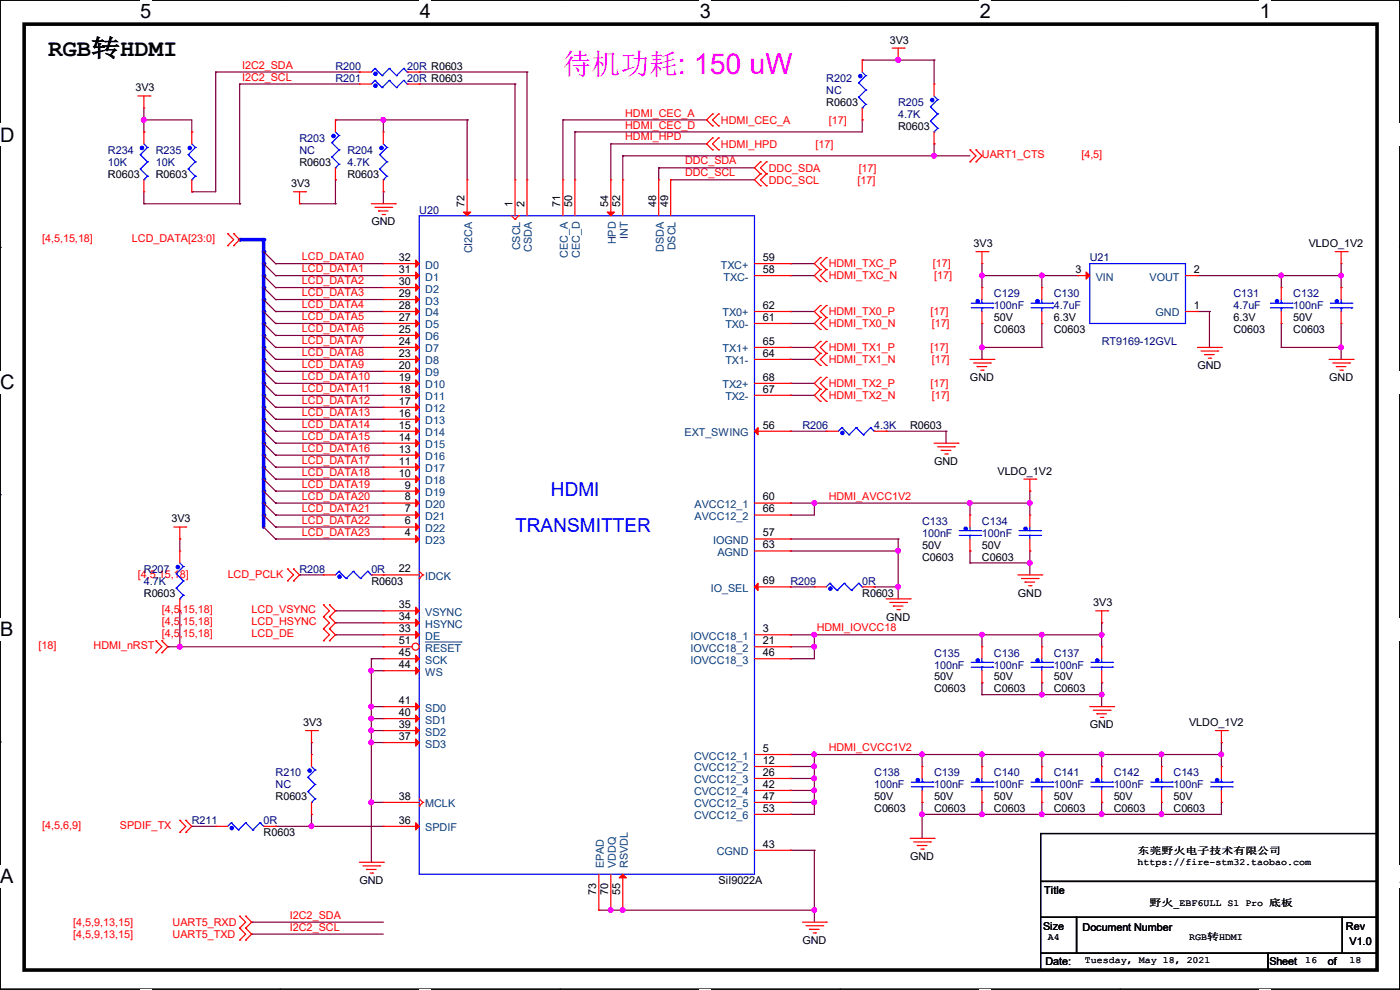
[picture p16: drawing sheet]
<svg xmlns="http://www.w3.org/2000/svg" width="297mm" height="210mm" viewBox="0 0 297 210" stroke-linecap="round" stroke-linejoin="round" font-family="sans-serif">
<defs><g id="words">
<text font-size="6.1" fill="#f0f" x="119.4" y="15.7">待机功耗: 150 uW</text>
<text font-size="5.1" x="10.2" y="11.9">RGB转HDMI</text>
<g font-size="4.2">
<text x="29.7" y="3.9">5</text>
<text x="89.1" y="3.9">4</text>
<text x="148.5" y="3.9">3</text>
<text x="207.9" y="3.9">2</text>
<text x="267.3" y="3.9">1</text>
<text x="0" y="30.1">D</text>
<text x="0" y="82.5">C</text>
<text x="0" y="135">B</text>
<text x="0" y="187.4">A</text>
<text x="297" y="187.4">A</text>
</g>
<g font-size="4.1" fill="#00f">
<text x="116.9" y="105.3">HDMI</text>
<text x="109.3" y="112.9">TRANSMITTER</text>
</g>
<g font-size="2.3">
<text x="188.8" y="9.2">3V3</text>
<text x="28.7" y="19.4">3V3</text>
<text x="175.3" y="22.4">R0603</text>
<text x="190.5" y="27.5">R0603</text>
<text x="63.5" y="35.1">R0603</text>
<text x="22.9" y="37.7">R0603</text>
<text x="33.1" y="37.7">R0603</text>
<text x="61.8" y="39.7">3V3</text>
<text x="73.7" y="37.7">R0603</text>
<text x="78.8" y="47.8">GND</text>
<text x="98.6" y="44" transform="rotate(-90 98.6 44)">72</text>
<text x="108.7" y="44" transform="rotate(-90 108.7 44)">1</text>
<text x="111.3" y="44" transform="rotate(-90 111.3 44)">2</text>
<text x="118.9" y="44" transform="rotate(-90 118.9 44)">71</text>
<text x="121.4" y="44" transform="rotate(-90 121.4 44)">50</text>
<text x="129" y="44" transform="rotate(-90 129 44)">54</text>
<text x="131.6" y="44" transform="rotate(-90 131.6 44)">52</text>
<text x="139.2" y="44" transform="rotate(-90 139.2 44)">48</text>
<text x="141.7" y="44" transform="rotate(-90 141.7 44)">49</text>
<text x="206.5" y="52.4">3V3</text>
<text x="277.7" y="52.4">VLDO_1V2</text>
<text x="84.6" y="57.9">31</text>
<text x="84.6" y="55.4">32</text>
<text x="161.8" y="55.4">59</text>
<text x="161.8" y="57.9">58</text>
<text x="228.1" y="57.9">3</text>
<text x="253.3" y="57.9">2</text>
<text x="84.6" y="63">29</text>
<text x="84.6" y="65.5">28</text>
<text x="84.6" y="60.5">30</text>
<text x="161.8" y="65.5">62</text>
<text x="253.3" y="65.5">1</text>
<text x="84.6" y="70.6">25</text>
<text x="84.6" y="68.1">27</text>
<text x="161.8" y="68.1">61</text>
<text x="210.9" y="68.2">50V</text>
<text x="210.9" y="70.7">C0603</text>
<text x="223.6" y="68.2">6.3V</text>
<text x="223.6" y="70.7">C0603</text>
<text x="261.7" y="68.2">6.3V</text>
<text x="261.7" y="70.7">C0603</text>
<text x="274.4" y="68.2">50V</text>
<text x="274.4" y="70.7">C0603</text>
<text x="84.6" y="73.2">24</text>
<text x="84.6" y="75.7">23</text>
<text x="161.8" y="73.2">65</text>
<text x="161.8" y="75.7">64</text>
<text x="84.6" y="78.2">20</text>
<text x="84.6" y="83.3">18</text>
<text x="84.6" y="80.8">19</text>
<text x="161.8" y="80.8">68</text>
<text x="161.8" y="83.3">67</text>
<text x="205.8" y="80.9">GND</text>
<text x="254" y="78.3">GND</text>
<text x="282" y="80.9">GND</text>
<text x="84.6" y="85.9">17</text>
<text x="84.6" y="88.4">16</text>
<text x="84.6" y="93.5">14</text>
<text x="84.6" y="90.9">15</text>
<text x="161.8" y="90.9">56</text>
<text x="193.1" y="91">R0603</text>
<text x="84.6" y="101.1">10</text>
<text x="84.6" y="98.6">11</text>
<text x="84.6" y="96">13</text>
<text x="198.2" y="98.6">GND</text>
<text x="211.6" y="100.7">VLDO_1V2</text>
<text x="85.9" y="106.2">8</text>
<text x="85.9" y="103.6">9</text>
<text x="161.8" y="106.2">60</text>
<text x="36.4" y="110.8">3V3</text>
<text x="85.9" y="113.8">4</text>
<text x="85.9" y="111.3">6</text>
<text x="85.9" y="108.7">7</text>
<text x="161.8" y="113.8">57</text>
<text x="161.8" y="108.7">66</text>
<text x="161.8" y="116.3">63</text>
<text x="195.6" y="116.4">50V</text>
<text x="195.6" y="119">C0603</text>
<text x="208.3" y="116.4">50V</text>
<text x="208.3" y="119">C0603</text>
<text x="78.8" y="124">R0603</text>
<text x="84.6" y="121.4">22</text>
<text x="161.8" y="124">69</text>
<text x="30.5" y="126.6">R0603</text>
<text x="84.6" y="129">35</text>
<text x="84.6" y="131.6">34</text>
<text x="182.9" y="126.6">R0603</text>
<text x="188" y="131.7">GND</text>
<text x="215.9" y="126.6">GND</text>
<text x="231.9" y="128.6">3V3</text>
<text x="84.6" y="136.7">51</text>
<text x="84.6" y="134.1">33</text>
<text x="161.8" y="134.1">3</text>
<text x="161.8" y="136.7">21</text>
<text x="84.6" y="139.2">45</text>
<text x="84.6" y="141.7">44</text>
<text x="161.8" y="139.2">46</text>
<text x="84.6" y="149.4">41</text>
<text x="198.2" y="144.4">50V</text>
<text x="198.2" y="146.9">C0603</text>
<text x="210.9" y="144.4">50V</text>
<text x="210.9" y="146.9">C0603</text>
<text x="223.6" y="144.4">50V</text>
<text x="223.6" y="146.9">C0603</text>
<text x="64.3" y="154">3V3</text>
<text x="84.6" y="154.4">39</text>
<text x="84.6" y="151.9">40</text>
<text x="231.2" y="154.5">GND</text>
<text x="252.3" y="154">VLDO_1V2</text>
<text x="84.6" y="157">37</text>
<text x="161.8" y="159.5">5</text>
<text x="161.8" y="162.1">12</text>
<text x="161.8" y="164.6">26</text>
<text x="161.8" y="167.1">42</text>
<text x="58.5" y="169.8">R0603</text>
<text x="84.6" y="169.7">38</text>
<text x="161.8" y="169.7">47</text>
<text x="161.8" y="172.2">53</text>
<text x="185.5" y="169.8">50V</text>
<text x="185.5" y="172.3">C0603</text>
<text x="198.2" y="169.8">50V</text>
<text x="198.2" y="172.3">C0603</text>
<text x="210.9" y="169.8">50V</text>
<text x="210.9" y="172.3">C0603</text>
<text x="223.6" y="169.8">50V</text>
<text x="223.6" y="172.3">C0603</text>
<text x="236.3" y="169.8">50V</text>
<text x="236.3" y="172.3">C0603</text>
<text x="249" y="169.8">50V</text>
<text x="249" y="172.3">C0603</text>
<text x="55.9" y="177.4">R0603</text>
<text x="84.6" y="174.8">36</text>
<text x="161.8" y="179.8">43</text>
<text x="193.1" y="182.5">GND</text>
<text x="76.2" y="187.5">GND</text>
<text x="126.5" y="189.8" transform="rotate(-90 126.5 189.8)">73</text>
<text x="129" y="189.8" transform="rotate(-90 129 189.8)">70</text>
<text x="131.6" y="189.8" transform="rotate(-90 131.6 189.8)">55</text>
<text x="152.4" y="187.5">SiI9022A</text>
<text x="221.5" y="189.6">Title</text>
<text x="221.3" y="197.2">Size</text>
<text x="229.7" y="197.4">Document Number</text>
<text x="285.5" y="197.2">Rev</text>
<text x="170.2" y="200.2">GND</text>
<text x="286.3" y="200.5">V1.0</text>
<text x="221.8" y="204.8">Date:</text>
<text x="269.3" y="204.8">Sheet</text>
<text x="281.7" y="204.8">of</text>
</g>
<g font-size="2.3" fill="#f00">
<text x="51.4" y="17.1">I2C2_SCL</text>
<text x="51.4" y="14.6">I2C2_SDA</text>
<text x="132.6" y="29.8">HDMI_HPD</text>
<text x="132.6" y="24.7">HDMI_CEC_A</text>
<text x="132.6" y="27.3">HDMI_CEC_D</text>
<text x="153" y="26.2">HDMI_CEC_A</text>
<text x="175.8" y="26.2">[17]</text>
<text x="145.3" y="34.9">DDC_SDA</text>
<text x="153" y="31.3">HDMI_HPD</text>
<text x="173" y="31.3">[17]</text>
<text x="208.3" y="33.6">UART1_CTS</text>
<text x="229.4" y="33.6">[4,5]</text>
<text x="145.3" y="37.4">DDC_SCL</text>
<text x="163.1" y="38.9">DDC_SCL</text>
<text x="163.1" y="36.4">DDC_SDA</text>
<text x="181.9" y="38.9">[17]</text>
<text x="182.2" y="36.4">[17]</text>
<text x="8.9" y="51.4">[4,5,15,18]</text>
<text x="28" y="51.4">LCD_DATA[23:0]</text>
<text x="64.1" y="55.2">LCD_DATA0</text>
<text x="64.1" y="57.7">LCD_DATA1</text>
<text x="175.8" y="56.7">HDMI_TXC_P</text>
<text x="175.8" y="59.3">HDMI_TXC_N</text>
<text x="197.9" y="56.7">[17]</text>
<text x="198.2" y="59.3">[17]</text>
<text x="64.1" y="60.3">LCD_DATA2</text>
<text x="64.1" y="62.8">LCD_DATA3</text>
<text x="64.1" y="65.4">LCD_DATA4</text>
<text x="64.1" y="67.9">LCD_DATA5</text>
<text x="64.1" y="70.4">LCD_DATA6</text>
<text x="175.8" y="66.9">HDMI_TX0_P</text>
<text x="175.8" y="69.4">HDMI_TX0_N</text>
<text x="197.4" y="66.9">[17]</text>
<text x="197.7" y="69.4">[17]</text>
<text x="64.1" y="73">LCD_DATA7</text>
<text x="64.1" y="75.5">LCD_DATA8</text>
<text x="175.8" y="74.5">HDMI_TX1_P</text>
<text x="175.8" y="77">HDMI_TX1_N</text>
<text x="197.4" y="74.5">[17]</text>
<text x="197.7" y="77">[17]</text>
<text x="64.1" y="78.1">LCD_DATA9</text>
<text x="64.1" y="80.6">LCD_DATA10</text>
<text x="64.1" y="83.1">LCD_DATA11</text>
<text x="175.8" y="82.1">HDMI_TX2_P</text>
<text x="197.4" y="82.1">[17]</text>
<text x="64.1" y="85.7">LCD_DATA12</text>
<text x="64.1" y="88.2">LCD_DATA13</text>
<text x="175.8" y="84.7">HDMI_TX2_N</text>
<text x="197.7" y="84.7">[17]</text>
<text x="64.1" y="90.8">LCD_DATA14</text>
<text x="64.1" y="93.3">LCD_DATA15</text>
<text x="64.1" y="95.8">LCD_DATA16</text>
<text x="64.1" y="98.4">LCD_DATA17</text>
<text x="64.1" y="100.9">LCD_DATA18</text>
<text x="64.1" y="106">LCD_DATA20</text>
<text x="64.1" y="103.5">LCD_DATA19</text>
<text x="175.8" y="106">HDMI_AVCC1V2</text>
<text x="64.1" y="108.5">LCD_DATA21</text>
<text x="64.1" y="111.1">LCD_DATA22</text>
<text x="64.1" y="113.6">LCD_DATA23</text>
<text x="29.3" y="122.5">[4,5,15,18]</text>
<text x="48.3" y="122.5">LCD_PCLK</text>
<text x="34.3" y="130.1">[4,5,15,18]</text>
<text x="53.4" y="130.1">LCD_VSYNC</text>
<text x="8.2" y="137.8">[18]</text>
<text x="19.9" y="137.8">HDMI_nRST</text>
<text x="34.3" y="132.7">[4,5,15,18]</text>
<text x="34.3" y="135.2">[4,5,15,18]</text>
<text x="53.4" y="132.7">LCD_HSYNC</text>
<text x="53.4" y="135.2">LCD_DE</text>
<text x="173.3" y="133.9">HDMI_IOVCC18</text>
<text x="175.8" y="159.3">HDMI_CVCC1V2</text>
<text x="8.9" y="175.9">[4,5,6,9]</text>
<text x="25.4" y="175.9">SPDIF_TX</text>
<text x="15.5" y="196.4">[4,5,9,13,15]</text>
<text x="36.6" y="196.4">UART5_RXD</text>
<text x="61.5" y="194.9">I2C2_SDA</text>
<text x="61.5" y="197.4">I2C2_SCL</text>
<text x="15.5" y="199">[4,5,9,13,15]</text>
<text x="36.6" y="199">UART5_TXD</text>
</g>
<g font-size="2.3" fill="#000080">
<text x="71.2" y="14.8">R200</text>
<text x="71.2" y="17.4">R201</text>
<text x="86.4" y="14.8">20R R0603</text>
<text x="86.4" y="17.4">20R R0603</text>
<text x="175.3" y="17.4">R202</text>
<text x="175.3" y="19.9">NC</text>
<text x="190.5" y="22.4">R205</text>
<text x="190.5" y="25">4.7K</text>
<text x="22.9" y="32.6">R234</text>
<text x="22.9" y="35.1">10K</text>
<text x="33.1" y="32.6">R235</text>
<text x="33.1" y="35.1">10K</text>
<text x="63.5" y="30.1">R203</text>
<text x="63.5" y="32.6">NC</text>
<text x="73.7" y="32.6">R204</text>
<text x="73.7" y="35.1">4.7K</text>
<text x="88.9" y="45.3">U20</text>
<text x="231.2" y="55.5">U21</text>
<text x="210.9" y="63.1">C129</text>
<text x="210.9" y="65.6">100nF</text>
<text x="223.6" y="63.1">C130</text>
<text x="223.6" y="65.6">4.7uF</text>
<text x="261.7" y="63.1">C131</text>
<text x="261.7" y="65.6">4.7uF</text>
<text x="274.4" y="63.1">C132</text>
<text x="274.4" y="65.6">100nF</text>
<text x="233.7" y="73.2">RT9169-12GVL</text>
<text x="170.2" y="91">R206</text>
<text x="185.5" y="91">4.3K</text>
<text x="195.6" y="111.3">C133</text>
<text x="195.6" y="113.9">100nF</text>
<text x="208.3" y="111.3">C134</text>
<text x="208.3" y="113.9">100nF</text>
<text x="30.5" y="121.5">R207</text>
<text x="30.5" y="124">4.7K</text>
<text x="63.5" y="121.5">R208</text>
<text x="78.8" y="121.5">0R</text>
<text x="167.7" y="124">R209</text>
<text x="182.9" y="124">0R</text>
<text x="198.2" y="139.3">C135</text>
<text x="198.2" y="141.8">100nF</text>
<text x="210.9" y="139.3">C136</text>
<text x="210.9" y="141.8">100nF</text>
<text x="223.6" y="139.3">C137</text>
<text x="223.6" y="141.8">100nF</text>
<text x="58.5" y="164.7">R210</text>
<text x="58.5" y="167.2">NC</text>
<text x="185.5" y="164.7">C138</text>
<text x="185.5" y="167.2">100nF</text>
<text x="198.2" y="164.7">C139</text>
<text x="198.2" y="167.2">100nF</text>
<text x="210.9" y="164.7">C140</text>
<text x="210.9" y="167.2">100nF</text>
<text x="223.6" y="164.7">C141</text>
<text x="223.6" y="167.2">100nF</text>
<text x="236.3" y="164.7">C142</text>
<text x="236.3" y="167.2">100nF</text>
<text x="249" y="164.7">C143</text>
<text x="249" y="167.2">100nF</text>
<text x="40.7" y="174.8">R211</text>
<text x="55.9" y="174.8">0R</text>
</g>
<g font-size="2.3" fill="#004080">
<text x="100.2" y="53.8" transform="rotate(-90 100.2 53.8)">CI2CA</text>
<text x="110.3" y="53.1" transform="rotate(-90 110.3 53.1)">CSCL</text>
<text x="112.9" y="53.4" transform="rotate(-90 112.9 53.4)">CSDA</text>
<text x="130.6" y="51.9" transform="rotate(-90 130.6 51.9)">HPD</text>
<text x="133.2" y="50.7" transform="rotate(-90 133.2 50.7)">INT</text>
<text x="140.8" y="53.4" transform="rotate(-90 140.8 53.4)">DSDA</text>
<text x="143.3" y="53.1" transform="rotate(-90 143.3 53.1)">DSCL</text>
<text x="90.2" y="59.5">D1</text>
<text x="90.2" y="57">D0</text>
<text x="120.5" y="54.7" transform="rotate(-90 120.5 54.7)">CEC_A</text>
<text x="123" y="54.8" transform="rotate(-90 123 54.8)">CEC_D</text>
<text x="152.9" y="57">TXC+</text>
<text x="153.5" y="59.5">TXC-</text>
<text x="232.5" y="59.5">VIN</text>
<text x="243.9" y="59.5">VOUT</text>
<text x="90.2" y="64.6">D3</text>
<text x="90.2" y="62.1">D2</text>
<text x="90.2" y="69.7">D5</text>
<text x="90.2" y="67.1">D4</text>
<text x="153.3" y="67.1">TX0+</text>
<text x="153.9" y="69.7">TX0-</text>
<text x="245.2" y="67.1">GND</text>
<text x="90.2" y="74.8">D7</text>
<text x="90.2" y="72.2">D6</text>
<text x="90.2" y="77.3">D8</text>
<text x="153.3" y="74.8">TX1+</text>
<text x="153.9" y="77.3">TX1-</text>
<text x="90.2" y="79.8">D9</text>
<text x="90.2" y="82.4">D10</text>
<text x="153.3" y="82.4">TX2+</text>
<text x="90.2" y="87.5">D12</text>
<text x="90.2" y="84.9">D11</text>
<text x="153.9" y="84.9">TX2-</text>
<text x="90.2" y="95.1">D15</text>
<text x="90.2" y="92.5">D14</text>
<text x="90.2" y="90">D13</text>
<text x="145.2" y="92.5">EXT_SWING</text>
<text x="90.2" y="100.2">D17</text>
<text x="90.2" y="97.6">D16</text>
<text x="90.2" y="107.8">D20</text>
<text x="90.2" y="105.2">D19</text>
<text x="90.2" y="102.7">D18</text>
<text x="147.4" y="107.8">AVCC12_1</text>
<text x="90.2" y="112.9">D22</text>
<text x="90.2" y="110.3">D21</text>
<text x="147.4" y="110.3">AVCC12_2</text>
<text x="90.2" y="115.4">D23</text>
<text x="151.3" y="115.4">IOGND</text>
<text x="152.2" y="117.9">AGND</text>
<text x="90.2" y="123">IDCK</text>
<text x="150.8" y="125.6">IO_SEL</text>
<text x="90.2" y="130.6">VSYNC</text>
<text x="90.2" y="135.7">DE</text>
<text x="90.2" y="133.2">HSYNC</text>
<text x="146.5" y="135.7">IOVCC18_1</text>
<text x="90.2" y="138.3">RESET</text>
<text x="90.2" y="140.8">SCK</text>
<text x="90.2" y="143.3">WS</text>
<text x="146.5" y="138.3">IOVCC18_2</text>
<text x="146.5" y="140.8">IOVCC18_3</text>
<text x="90.2" y="153.5">SD1</text>
<text x="90.2" y="151">SD0</text>
<text x="90.2" y="156">SD2</text>
<text x="90.2" y="158.6">SD3</text>
<text x="147.2" y="161.1">CVCC12_1</text>
<text x="147.2" y="163.7">CVCC12_2</text>
<text x="147.2" y="166.2">CVCC12_3</text>
<text x="90.2" y="171.3">MCLK</text>
<text x="147.2" y="171.3">CVCC12_5</text>
<text x="147.2" y="173.8">CVCC12_6</text>
<text x="147.2" y="168.7">CVCC12_4</text>
<text x="90.2" y="176.4">SPDIF</text>
<text x="128.1" y="184.2" transform="rotate(-90 128.1 184.2)">EPAD</text>
<text x="130.6" y="184.2" transform="rotate(-90 130.6 184.2)">VDDQ</text>
<text x="133.2" y="184.2" transform="rotate(-90 133.2 184.2)">RSVDL</text>
<text x="152.1" y="181.4">CGND</text>
</g>
<g font-size="2">
<text x="241.3" y="181.2">东莞野火电子技术有限公司</text>
<text x="241.3" y="183.5">https://fire-stm32.taobao.com</text>
<text x="243.9" y="192.1">野火_EBF6ULL S1 Pro 底板</text>
<text x="222.3" y="199.5">A4</text>
<text x="252.3" y="199.5">RGB转HDMI</text>
<text x="230.2" y="204.3">Tuesday, May 18, 2021</text>
<text x="276.9" y="204.3">16</text>
<text x="286.3" y="204.3">18</text>
</g>
</g></defs>
<path d="M0 0h297v209.8h-297z" fill="none" stroke="#000" stroke-width=".25"/>
<g fill="#fff">
<path d="M29.7 0h2.4v4.8h-2.4z"/>
<path d="M29.7 209.8h2.4v.2h-2.4z"/>
</g>
<path d="M59.4 0h.1M59.4 209.8h.1" fill="none" stroke="#000" stroke-width=".25"/>
<g fill="#fff">
<path d="M89.1 0h2.3v4.8h-2.3z"/>
<path d="M89.1 209.8h2.3v.2h-2.3z"/>
</g>
<path d="M118.8 0h.1M118.8 209.8h.1" fill="none" stroke="#000" stroke-width=".25"/>
<g fill="#fff">
<path d="M148.5 0h2.3v4.8h-2.3z"/>
<path d="M148.5 209.8h2.3v.2h-2.3z"/>
</g>
<path d="M178.2 0h.1M178.2 209.8h.1" fill="none" stroke="#000" stroke-width=".25"/>
<g fill="#fff">
<path d="M207.9 0h2.3v4.8h-2.3z"/>
<path d="M207.9 209.8h2.3v.2h-2.3z"/>
</g>
<path d="M237.6 0h.1M237.6 209.8h.1" fill="none" stroke="#000" stroke-width=".25"/>
<g fill="#fff">
<path d="M267.3 0h2.3v4.8h-2.3z"/>
<path d="M267.3 209.8h2.3v.2h-2.3z"/>
<path d="M0 26.2h3.1v4.8h-3.1z"/>
<path d="M297 26.2v4.8z"/>
<path d="M0 78.7h3.1v4.7h-3.1z"/>
<path d="M297 78.7v4.7z"/>
</g>
<path d="M0 52.5h.1M297 52.5h.1" fill="none" stroke="#000" stroke-width=".25"/>
<g fill="#fff">
<path d="M0 131.1h2.9v4.8h-2.9z"/>
<path d="M297 131.1v4.8z"/>
</g>
<path d="M0 104.9h.1M297 104.9h.1" fill="none" stroke="#000" stroke-width=".25"/>
<g fill="#fff">
<path d="M0 183.6h2.9v4.7h-2.9z"/>
<path d="M296.9 183.6h.1v4.7h-.1z"/>
</g>
<path d="M0 157.4h.1M297 157.4h.1" fill="none" stroke="#000" stroke-width=".25"/>
<path d="M5.1 5.1h287v200.7h-287z" fill="none" stroke="#000" stroke-width=".76"/>
<g fill="none" stroke="#800040" stroke-width=".25">
<path d="M71.2 38.1h.1M71.2 25.4h.1M71.2 38.1v5.1M71.2 25.4h10.1M63.5 43.2h7.7M71.2 43.2h.1M167.7 58.5h.1M167.7 55.9h.1M167.7 58.5h5.1M167.7 55.9h5.1M167.7 68.6h.1M167.7 66.1h.1"/>
<path d="M167.7 73.7h.1M167.7 76.2h.1M167.7 68.6h5.1M167.7 66.1h5.1M167.7 73.7h5.1M167.7 76.2h5.1M167.7 81.3h.1M167.7 83.9h.1M167.7 81.3h5.1M167.7 83.9h5.1M38.1 114.3h.1M38.1 114.3v2.6"/>
<path d="M167.7 106.7h.1M167.7 106.7h38.1M172.8 106.7h.1M172.8 106.7v2.6M38.1 129.6h.1M38.1 137.2h.1M38.1 129.6v7.6M38.1 137.2h43.2M167.7 139.7h.1M167.7 139.7h5.1M190.5 124.5h.1M190.5 124.5v2.5"/>
<path d="M66.1 157.5h.1M66.1 157.5v2.6M40.7 175.3h.1M40.7 175.3h5.1M58.5 175.3h.1M58.5 175.3h22.8M66.1 175.3h.1M66.1 172.8h.1M66.1 172.8v2.5M172.8 160.1h.1M172.8 160.1v2.5M172.8 160.1h22.8"/>
<path d="M132.1 193.1h.1M132.1 193.1h40.7M167.7 180.4h.1M167.7 180.4h5.1M172.8 193.1h.1M172.8 193.1v2.5"/>
</g>
<g fill="#f0f" stroke="#f0f" stroke-width=".25">
<circle cx="172.7" cy="193.1" r=".49"/>
<circle cx="132.1" cy="193.1" r=".49"/>
<circle cx="81.3" cy="25.4" r=".49"/>
<circle cx="66.1" cy="175.3" r=".49"/>
<circle cx="38.1" cy="137.2" r=".49"/>
<circle cx="195.6" cy="160" r=".49"/>
<circle cx="172.7" cy="160" r=".49"/>
<circle cx="205.8" cy="106.7" r=".49"/>
<circle cx="172.7" cy="106.7" r=".49"/>
</g>
<path d="M50.8 50.8h5.1" fill="none" stroke="#00f" stroke-width=".76"/>
<circle cx="50.8" cy="50.8" r=".38" fill="#00f"/>
<path d="M55.9 53.4v2.5" fill="none" stroke="#00f" stroke-width=".76"/>
<circle cx="55.9" cy="53.4" r=".38" fill="#00f"/>
<path d="M55.9 58.5v2.5" fill="none" stroke="#00f" stroke-width=".76"/>
<circle cx="55.9" cy="58.5" r=".38" fill="#00f"/>
<path d="M55.9 61v2.5" fill="none" stroke="#00f" stroke-width=".76"/>
<circle cx="55.9" cy="61" r=".38" fill="#00f"/>
<path d="M55.9 63.5v2.6" fill="none" stroke="#00f" stroke-width=".76"/>
<circle cx="55.9" cy="63.5" r=".38" fill="#00f"/>
<path d="M55.9 66.1v2.5" fill="none" stroke="#00f" stroke-width=".76"/>
<circle cx="55.9" cy="66.1" r=".38" fill="#00f"/>
<path d="M55.9 68.6v2.6" fill="none" stroke="#00f" stroke-width=".76"/>
<circle cx="55.9" cy="68.6" r=".38" fill="#00f"/>
<path d="M55.9 71.2v2.5" fill="none" stroke="#00f" stroke-width=".76"/>
<circle cx="55.9" cy="71.2" r=".38" fill="#00f"/>
<path d="M55.9 73.7v2.5" fill="none" stroke="#00f" stroke-width=".76"/>
<circle cx="55.9" cy="73.7" r=".38" fill="#00f"/>
<path d="M55.9 76.2v2.6" fill="none" stroke="#00f" stroke-width=".76"/>
<circle cx="55.9" cy="76.2" r=".38" fill="#00f"/>
<path d="M55.9 78.8v2.5" fill="none" stroke="#00f" stroke-width=".76"/>
<circle cx="55.9" cy="78.8" r=".38" fill="#00f"/>
<path d="M55.9 81.3v2.6" fill="none" stroke="#00f" stroke-width=".76"/>
<circle cx="55.9" cy="81.3" r=".38" fill="#00f"/>
<path d="M55.9 83.9v2.5" fill="none" stroke="#00f" stroke-width=".76"/>
<circle cx="55.9" cy="83.9" r=".38" fill="#00f"/>
<path d="M55.9 86.4v2.5" fill="none" stroke="#00f" stroke-width=".76"/>
<circle cx="55.9" cy="86.4" r=".38" fill="#00f"/>
<path d="M55.9 88.9v2.6" fill="none" stroke="#00f" stroke-width=".76"/>
<circle cx="55.9" cy="88.9" r=".38" fill="#00f"/>
<path d="M55.9 91.5v2.5" fill="none" stroke="#00f" stroke-width=".76"/>
<circle cx="55.9" cy="91.5" r=".38" fill="#00f"/>
<path d="M55.9 94v2.6" fill="none" stroke="#00f" stroke-width=".76"/>
<circle cx="55.9" cy="94" r=".38" fill="#00f"/>
<path d="M55.9 109.3v2.5" fill="none" stroke="#00f" stroke-width=".76"/>
<circle cx="55.9" cy="109.3" r=".38" fill="#00f"/>
<path d="M55.9 50.8v2.6" fill="none" stroke="#00f" stroke-width=".76"/>
<circle cx="55.9" cy="50.8" r=".38" fill="#00f"/>
<path d="M55.9 96.6v2.5" fill="none" stroke="#00f" stroke-width=".76"/>
<circle cx="55.9" cy="96.6" r=".38" fill="#00f"/>
<path d="M55.9 99.1v2.5" fill="none" stroke="#00f" stroke-width=".76"/>
<circle cx="55.9" cy="99.1" r=".38" fill="#00f"/>
<path d="M55.9 101.6v2.6" fill="none" stroke="#00f" stroke-width=".76"/>
<circle cx="55.9" cy="101.6" r=".38" fill="#00f"/>
<path d="M55.9 104.2v2.5" fill="none" stroke="#00f" stroke-width=".76"/>
<circle cx="55.9" cy="104.2" r=".38" fill="#00f"/>
<path d="M55.9 106.7v2.6" fill="none" stroke="#00f" stroke-width=".76"/>
<circle cx="55.9" cy="106.7" r=".38" fill="#00f"/>
<path d="M55.9 55.9v2.6" fill="none" stroke="#00f" stroke-width=".76"/>
<circle cx="55.9" cy="55.9" r=".38" fill="#00f"/>
<g fill="none" stroke="#800040" stroke-width=".25">
<path d="M45.8 15.3h.1M45.8 15.3h30.4M45.8 15.3v25.4h-5.1M50.8 17.8h.1M50.8 17.8h25.4M50.8 17.8v25.4M76.2 15.3h.1M88.9 15.3h.1M88.9 17.8h.1M88.9 17.8h20.4M88.9 15.3h22.9M109.3 17.8h.1"/>
<path d="M109.3 17.8v20.3M111.8 15.3h.1M111.8 15.3v22.8M182.9 12.7h.1M182.9 12.7h15.3M190.5 12.7h.1M198.2 12.7h.1M198.2 12.7v5.1M30.5 25.4h.1M30.5 28h.1M30.5 25.4h10.2v2.6M30.5 22.9v5.1"/>
<path d="M40.7 28h.1M81.3 25.4h.1M81.3 25.4v2.6M81.3 25.4h17.8M99.1 25.4h.1M99.1 25.4v12.7M119.4 25.4h.1M119.4 25.4v12.7M119.4 25.4h30.5M122 28h.1M122 28v10.1M129.6 30.5h.1"/>
<path d="M129.6 30.5h20.3M129.6 30.5v7.6M132.1 33.1h.1M132.1 33.1h73.7M132.1 33.1v5M139.7 35.6h.1M139.7 35.6v2.5M139.7 35.6h20.4M142.3 38.1h.1M142.3 38.1h17.8M149.9 30.5h.1M149.9 25.4h.1"/>
<path d="M182.9 25.4h.1M182.9 25.4v2.6h-60.9M198.2 30.5h.1M198.2 33.1h.1M198.2 30.5v2.6M30.5 43.2h.1M30.5 40.7v2.5M30.5 43.2h20.3M40.7 40.7h.1M50.8 43.2h.1M55.9 53.4l2.6 2.5M55.9 55.9l2.6 2.6"/>
<path d="M55.9 58.5l2.6 2.5M58.5 55.9h.1M58.5 58.5h.1M58.5 55.9h22.8M58.5 58.5h22.8M81.3 40.7h.1M81.3 40.7v2.5M208.3 58.5h.1M208.3 58.5h20.3M208.3 55.9v5.1M221 58.5h.1M221 58.5v2.5"/>
<path d="M228.6 58.5h.1M254 58.5h30.5M271.8 58.5h.1M271.8 58.5v2.5M284.5 58.5h.1M284.5 55.9v5.1M55.9 61l2.6 2.5M55.9 63.5l2.6 2.6M55.9 66.1l2.6 2.5M55.9 68.6l2.6 2.6M55.9 71.2l2.6 2.5M55.9 73.7l2.6 2.5"/>
<path d="M55.9 76.2l2.6 2.6M55.9 78.8l2.6 2.5M58.5 61h.1M58.5 63.5h.1M58.5 66.1h.1M58.5 68.6h.1M58.5 71.2h.1M58.5 73.7h.1M58.5 76.2h.1M58.5 78.8h.1M58.5 61h22.8M58.5 63.5h22.8"/>
<path d="M58.5 66.1h22.8M58.5 68.6h22.8M58.5 71.2h22.8M58.5 73.7h22.8M58.5 76.2h22.8M58.5 78.8h22.8M208.3 73.7h.1M208.3 76.2h.1M208.3 73.7h12.7M208.3 68.6v7.6M221 73.7h.1M221 68.6v5.1"/>
<path d="M254 66.1h2.6M256.6 66.1h.1M256.6 73.7h.1M256.6 66.1v7.6M271.8 73.7h.1M271.8 73.7h12.7M271.8 68.6v5.1M284.5 61h.1M284.5 73.7h.1M284.5 76.2h.1M284.5 68.6v7.6M55.9 81.3l2.6 2.6"/>
<path d="M55.9 83.9l2.6 2.5M55.9 86.4l2.6 2.5M55.9 88.9l2.6 2.6M55.9 91.5l2.6 2.5M55.9 94l2.6 2.6M55.9 96.6l2.6 2.5M55.9 99.1l2.6 2.5M58.5 81.3h.1M58.5 83.9h.1M58.5 86.4h.1M58.5 88.9h.1M58.5 91.5h.1"/>
<path d="M58.5 94h.1M58.5 96.6h.1M58.5 99.1h.1M58.5 91.5h22.8M58.5 81.3h22.8M58.5 83.9h22.8M58.5 86.4h22.8M58.5 88.9h22.8M58.5 94h22.8M58.5 96.6h22.8M58.5 99.1h22.8M167.7 91.5h.1"/>
<path d="M167.7 91.5h7.6M188 91.5h.1M188 91.5h12.7M200.7 91.5h.1M200.7 91.5v2.5M55.9 111.8l2.6 2.5M55.9 101.6l2.6 2.6M55.9 104.2l2.6 2.5M55.9 106.7l2.6 2.6M55.9 109.3l2.6 2.5M58.5 106.7h.1M58.5 109.3h.1"/>
<path d="M58.5 111.8h.1M58.5 114.3h.1M58.5 101.6h.1M58.5 104.2h.1M58.5 109.3h22.8M58.5 114.3h22.8M58.5 106.7h22.8M58.5 111.8h22.8M58.5 101.6h22.8M58.5 104.2h22.8M167.7 109.3h.1M167.7 114.3h.1"/>
<path d="M167.7 116.9h.1M167.7 109.3h5.1M167.7 114.3h22.8M167.7 116.9h22.8M190.5 116.9h.1M190.5 114.3h.1M190.5 114.3v10.2h-5M205.8 116.9h.1M205.8 106.7h.1M205.8 119.4h.1M205.8 106.7h12.7M205.8 106.7v2.6"/>
<path d="M205.8 116.9v2.5M205.8 119.4h12.7M218.5 116.9h.1M218.5 106.7h.1M218.5 119.4h.1M218.5 104.2h.1M218.5 104.2v5.1M218.5 116.9v5.1M35.6 137.2h.1M35.6 137.2h2.5M63.5 122h.1M63.5 122h5.1"/>
<path d="M71.2 129.6h.1M71.2 132.1h.1M71.2 134.7h.1M71.2 129.6h10.1M71.2 132.1h10.1M71.2 134.7h10.1M78.8 139.7h.1M78.8 139.7v43.2M78.8 139.7h2.5M167.7 134.7h.1M167.7 137.2h.1M167.7 124.5h.1"/>
<path d="M167.7 134.7h66M167.7 137.2h5.1M167.7 124.5h5.1M172.8 134.7h.1M172.8 137.2h.1M172.8 134.7v5M185.5 124.5h.1M208.3 134.7h.1M208.3 134.7v2.5M221 134.7h.1M221 134.7v2.5M233.7 134.7h.1"/>
<path d="M233.7 132.1h.1M233.7 132.1v5.1M78.8 142.3h.1M78.8 149.9h.1M78.8 152.4h.1M78.8 155h.1M78.8 157.5h.1M78.8 142.3h2.5M78.8 149.9h2.5M78.8 152.4h2.5M78.8 155h2.5M78.8 157.5h2.5"/>
<path d="M208.3 144.8h.1M208.3 147.4h.1M208.3 144.8v2.6M208.3 147.4h25.4M221 144.8h.1M221 147.4h.1M221 144.8v2.6M233.7 144.8h.1M233.7 147.4h.1M233.7 144.8v5.1M259.1 157.5h.1M259.1 157.5v5.1"/>
<path d="M78.8 170.2h.1M78.8 170.2h2.5M167.7 160.1h.1M167.7 162.6h.1M167.7 165.1h.1M167.7 167.7h.1M167.7 170.2h.1M167.7 172.8h.1M167.7 160.1h5.1M167.7 162.6h5.1M167.7 165.1h5.1M167.7 167.7h5.1"/>
<path d="M167.7 170.2h5.1M172.8 162.6h.1M172.8 165.1h.1M172.8 167.7h.1M172.8 170.2h.1M172.8 162.6v10.2h-5.1M195.6 170.2h.1M195.6 160.1h.1M195.6 172.8h.1M195.6 160.1h63.5M195.6 160.1v2.5M195.6 170.2v7.6"/>
<path d="M208.3 170.2h.1M208.3 160.1h.1M208.3 172.8h.1M208.3 160.1v2.5M208.3 170.2v2.6M221 170.2h.1M221 160.1h.1M221 172.8h.1M221 160.1v2.5M221 170.2v2.6M233.7 170.2h.1M233.7 160.1h.1"/>
<path d="M233.7 172.8h.1M233.7 160.1v2.5M233.7 170.2v2.6M246.4 170.2h.1M246.4 160.1h.1M246.4 172.8h.1M246.4 160.1v2.5M246.4 170.2v2.6M259.1 170.2h.1M259.1 160.1h.1M259.1 170.2v2.6h-63.5M53.4 195.6h.1"/>
<path d="M53.4 198.2h.1M53.4 195.6h27.9M53.4 198.2h27.9M78.8 182.9h.1M127 193.1h.1M127 193.1h5.1M129.6 193.1h.1M172.8 180.4h.1M172.8 180.4v12.7"/>
</g>
<g fill="#f0f" stroke="#f0f" stroke-width=".25">
<circle cx="172.7" cy="165.1" r=".49"/>
<circle cx="172.7" cy="170.2" r=".49"/>
<circle cx="172.7" cy="162.6" r=".49"/>
<circle cx="172.7" cy="167.7" r=".49"/>
<circle cx="190.5" cy="12.7" r=".49"/>
<circle cx="78.8" cy="142.3" r=".49"/>
<circle cx="78.8" cy="152.4" r=".49"/>
<circle cx="78.8" cy="149.9" r=".49"/>
<circle cx="190.5" cy="124.5" r=".49"/>
<circle cx="190.5" cy="116.9" r=".49"/>
<circle cx="78.8" cy="157.5" r=".49"/>
<circle cx="78.8" cy="155" r=".49"/>
<circle cx="129.6" cy="193.1" r=".49"/>
<circle cx="198.1" cy="33" r=".49"/>
<circle cx="172.7" cy="137.2" r=".49"/>
<circle cx="208.3" cy="172.7" r=".49"/>
<circle cx="195.6" cy="172.7" r=".49"/>
<circle cx="246.4" cy="172.7" r=".49"/>
<circle cx="233.7" cy="134.6" r=".49"/>
<circle cx="221" cy="134.6" r=".49"/>
<circle cx="233.7" cy="147.3" r=".49"/>
<circle cx="221" cy="147.3" r=".49"/>
<circle cx="259.1" cy="160" r=".49"/>
<circle cx="246.4" cy="160" r=".49"/>
<circle cx="233.7" cy="160" r=".49"/>
<circle cx="221" cy="160" r=".49"/>
<circle cx="208.3" cy="160" r=".49"/>
<circle cx="233.7" cy="172.7" r=".49"/>
<circle cx="221" cy="172.7" r=".49"/>
<circle cx="218.5" cy="119.4" r=".49"/>
<circle cx="208.3" cy="134.6" r=".49"/>
<circle cx="172.7" cy="134.6" r=".49"/>
<circle cx="218.5" cy="106.7" r=".49"/>
<circle cx="208.3" cy="73.7" r=".49"/>
<circle cx="208.3" cy="58.4" r=".49"/>
<circle cx="221" cy="58.4" r=".49"/>
<circle cx="271.8" cy="58.4" r=".49"/>
<circle cx="284.5" cy="58.4" r=".49"/>
<circle cx="284.5" cy="73.7" r=".49"/>
<circle cx="78.8" cy="170.2" r=".49"/>
<circle cx="30.5" cy="25.4" r=".49"/>
</g>
<g fill="none" stroke="#f00" stroke-width=".25">
<path d="M76.2 15.3h.1M76.2 17.8h.1M76.2 15.3h2.6M76.2 17.8h2.6M86.4 15.3h2.5M86.4 17.8h2.5M88.9 15.3h.1M88.9 17.8h.1M182.9 12.7h.1M182.9 12.7v2.6M189.3 10.2h2.5M190.5 12.7h.1"/>
<path d="M190.5 10.2v2.5M191.8 10.2h.1M198.2 17.8h.1M198.2 17.8v2.6M29.3 20.4h2.5M30.5 22.9h.1M30.5 28h.1M30.5 20.4v2.5M30.5 28v2.5M30.5 38.1v2.6M31.8 20.4h.1M40.7 28h.1"/>
<path d="M40.7 28v2.5M40.7 38.1v2.6M71.2 25.4h.1M71.2 38.1h.1M71.2 25.4v2.6M71.2 35.6v2.5M81.3 28h.1M81.3 28v2.5M81.3 38.1v2.6M99.1 38.1h.1M99.1 38.1v7.7M119.4 38.1h.1"/>
<path d="M119.4 38.1v7.7M122 38.1h.1M122 38.1v7.7M151.2 29.3h.1M151.2 31.8h.1M151.2 24.2h.1M151.2 26.7h.1M151.2 24.2l-1.3 1.2 1.3 1.3M151.2 29.3l-1.3 1.2 1.3 1.3M152.4 31.8h.1M152.4 29.3h.1M152.4 26.7h.1"/>
<path d="M152.4 24.2h.1M152.4 24.2l-1.2 1.2 1.2 1.3M152.4 29.3l-1.2 1.2 1.2 1.3M161.3 36.9h.1M161.3 39.4h.1M161.3 34.3h.1M161.3 36.9l-1.2 1.2 1.2 1.3M161.3 34.3l-1.2 1.3 1.2 1.3M162.6 39.4h.1M162.6 36.9h.1M162.6 34.3h.1M162.6 36.9l-1.3 1.2 1.3 1.3"/>
<path d="M162.6 34.3l-1.3 1.3 1.3 1.3M182.9 25.4h.1M182.9 22.9v2.5M198.2 30.5h.1M198.2 28v2.5M205.8 31.8h.1M205.8 34.3h.1M205.8 31.8l1.3 1.3-1.3 1.2M207.1 31.8h.1M207.1 34.3h.1M207.1 31.8l1.2 1.3-1.2 1.2M30.5 40.7h.1"/>
<path d="M40.7 40.7h.1M48.3 49.6h.1M48.3 52.1h.1M48.3 49.6l1.3 1.2-1.3 1.3M49.6 52.1h.1M49.6 49.6h.1M49.6 49.6l1.2 1.2-1.2 1.3M62.3 40.7h2.5M63.5 43.2h.1M63.5 40.7v2.5M64.8 40.7h.1M78.8 43.2h5.1"/>
<path d="M79.5 44h3.6M80.3 44.7h.1M80.3 44.7h2M81.1 45.5h.5M81.3 40.7h.1M81.6 45.5h.1M83.1 44h.1M83.9 43.2h.1M160.1 55.9h7.6M167.7 55.9h.1M174 54.7h.1M174 57.2h.1"/>
<path d="M174 59.7h.1M174 54.7l-1.2 1.2 1.2 1.3M174 57.2l-1.2 1.3 1.2 1.2M175.3 57.2h.1M175.3 54.7h.1M175.3 59.7h.1M175.3 54.7l-1.3 1.2 1.3 1.3M175.3 57.2l-1.3 1.3 1.3 1.2M207.1 53.4h2.5M208.3 55.9h.1M208.3 53.4v2.5M209.6 53.4h.1"/>
<path d="M228.6 58.5h.1M228.6 58.5h2.6M251.5 58.5h2.5M254 58.5h.1M283.3 53.4h2.5M284.5 55.9h.1M284.5 53.4v2.5M285.8 53.4h.1M160.1 76.2h7.6M160.1 73.7h7.6M160.1 66.1h7.6M160.1 68.6h7.6"/>
<path d="M167.7 73.7h.1M167.7 66.1h.1M167.7 76.2h.1M167.7 68.6h.1M174 64.8h.1M174 67.4h.1M174 69.9h.1M174 72.4h.1M174 75h.1M174 77.5h.1M174 64.8l-1.2 1.3 1.2 1.3M174 67.4l-1.2 1.2 1.2 1.3"/>
<path d="M174 72.4l-1.2 1.3 1.2 1.3M174 75l-1.2 1.2 1.2 1.3M175.3 67.4h.1M175.3 64.8h.1M175.3 69.9h.1M175.3 75h.1M175.3 72.4h.1M175.3 77.5h.1M175.3 64.8l-1.3 1.3 1.3 1.3M175.3 67.4l-1.3 1.2 1.3 1.3M175.3 72.4l-1.3 1.3 1.3 1.3M175.3 75l-1.3 1.2 1.3 1.3"/>
<path d="M205.8 76.2h5.1M206.5 77h3.6M207.3 77.8h.1M207.3 77.8h2M208.1 78.5h.5M208.3 61h.1M208.3 68.6h.1M208.3 61v2.5M208.3 66.1v2.5M208.6 78.5h.1M210.1 77h.1M210.9 76.2h.1"/>
<path d="M221 61h.1M221 68.6h.1M221 61v2.5M221 66.1v2.5M251.5 66.1h2.5M254 66.1h.1M254 73.7h5.1M254.8 74.5h3.6M255.6 75.2h.1M255.6 75.2h2M256.3 76h.5M256.8 76h.1"/>
<path d="M258.4 74.5h.1M259.1 73.7h.1M271.8 61h.1M271.8 68.6h.1M271.8 61v2.5M271.8 66.1v2.5M282 76.2h5.1M282.7 77h3.6M283.5 77.8h.1M283.5 77.8h2M284.3 78.5h.5M284.5 61h.1"/>
<path d="M284.5 68.6h.1M284.5 61v2.5M284.5 66.1v2.5M284.8 78.5h.1M286.3 77h.1M287.1 76.2h.1M160.1 91.5h7.6M160.1 81.3h7.6M160.1 83.9h7.6M167.7 91.5h.1M167.7 81.3h.1M167.7 83.9h.1"/>
<path d="M174 80.1h.1M174 82.6h.1M174 85.1h.1M174 80.1l-1.2 1.2 1.2 1.3M174 82.6l-1.2 1.3 1.2 1.2M175.3 82.6h.1M175.3 80.1h.1M175.3 85.1h.1M175.3 91.5h.1M175.3 80.1l-1.3 1.2 1.3 1.3M175.3 82.6l-1.3 1.3 1.3 1.2M175.3 91.5h2.5"/>
<path d="M185.5 91.5h2.5M188 91.5h.1M198.2 94h5M198.9 94.8h3.6M199.7 95.5h.1M199.7 95.5h2M200.4 96.3h.6M201 96.3h.1M202.5 94.8h.1M203.2 94h.1M36.9 111.8h2.5M38.1 114.3h.1"/>
<path d="M38.1 116.9h.1M38.1 111.8v2.5M38.1 116.9v2.5M39.4 111.8h.1M160.1 114.3h7.6M160.1 116.9h7.6M167.7 114.3h.1M167.7 116.9h.1M205.8 109.3h.1M205.8 116.9h.1M205.8 109.3v2.5M205.8 114.3v2.6"/>
<path d="M217.2 101.6h2.6M218.5 104.2h.1M218.5 109.3h.1M218.5 116.9h.1M218.5 101.6v2.6M218.5 109.3v2.5M218.5 114.3v2.6M219.8 101.6h.1M33.1 135.9h.1M33.1 138.5h.1M33.1 135.9l1.2 1.3-1.2 1.3M34.3 138.5h.1"/>
<path d="M34.3 135.9h.1M34.3 135.9l1.3 1.3-1.3 1.3M38.1 129.6h.1M38.1 127v2.6M61 123.2h.1M61 120.7h.1M61 120.7l1.3 1.3-1.3 1.2M62.3 120.7h.1M62.3 123.2h.1M62.3 120.7l1.2 1.3-1.2 1.2M68.6 128.3h.1M68.6 130.9h.1"/>
<path d="M68.6 133.4h.1M68.6 135.9h.1M68.6 122h.1M68.6 122h2.6M68.6 128.3l1.3 1.3-1.3 1.3M68.6 130.9l1.3 1.2-1.3 1.3M68.6 133.4l1.3 1.3-1.3 1.2M69.9 130.9h.1M69.9 128.3h.1M69.9 133.4h.1M69.9 135.9h.1M69.9 128.3l1.3 1.3-1.3 1.3"/>
<path d="M69.9 130.9l1.3 1.2-1.3 1.3M69.9 133.4l1.3 1.3-1.3 1.2M78.8 122h2.5M81.3 122h.1M172.8 124.5h.1M172.8 124.5h2.5M182.9 124.5h2.6M185.5 124.5h.1M188 127h5.1M188.8 127.8h3.5M189.5 128.6h.1M189.5 128.6h2.1"/>
<path d="M190.3 129.3h.5M190.8 129.3h.1M192.3 127.8h.1M193.1 127h.1M208.3 137.2h.1M208.3 137.2v2.5M215.9 122h5.1M216.7 122.7h3.6M217.5 123.5h.1M217.5 123.5h2M218.2 124.2h.5M218.7 124.2h.1"/>
<path d="M220.3 122.7h.1M221 122h.1M221 137.2h.1M221 137.2v2.5M232.5 129.6h2.5M233.7 132.1h.1M233.7 137.2h.1M233.7 129.6v2.5M233.7 137.2v2.5M235 129.6h.1M64.8 155h2.6M66.1 157.5h.1"/>
<path d="M66.1 155v2.5M67.4 155h.1M208.3 144.8h.1M208.3 142.3v2.5M221 144.8h.1M221 142.3v2.5M231.2 149.9h5.1M231.9 150.7h3.6M232.7 151.4h.1M232.7 151.4h2M233.5 152.2h.5M233.7 144.8h.1"/>
<path d="M233.7 142.3v2.5M234 152.2h.1M235.5 150.7h.1M236.3 149.9h.1M257.9 155h2.5M259.1 157.5h.1M259.1 155v2.5M260.4 155h.1M38.1 174h.1M38.1 176.6h.1M38.1 174l1.3 1.3-1.3 1.3M39.4 176.6h.1"/>
<path d="M39.4 174h.1M39.4 174l1.3 1.3-1.3 1.3M45.8 175.3h.1M45.8 175.3h2.5M55.9 175.3h2.6M58.5 175.3h.1M66.1 160.1h.1M66.1 172.8h.1M66.1 160.1v2.5M66.1 170.2v2.6M193.1 177.8h5.1M193.8 178.6h3.6"/>
<path d="M194.6 179.4h.1M194.6 179.4h2M195.6 162.6h.1M195.6 170.2h.1M195.6 162.6v2.5M195.6 167.7v2.5M197.4 178.6h.1M198.2 177.8h.1M208.3 162.6h.1M208.3 170.2h.1M208.3 162.6v2.5M208.3 167.7v2.5"/>
<path d="M221 162.6h.1M221 170.2h.1M221 162.6v2.5M221 167.7v2.5M233.7 162.6h.1M233.7 170.2h.1M233.7 162.6v2.5M233.7 167.7v2.5M246.4 162.6h.1M246.4 170.2h.1M246.4 162.6v2.5M246.4 167.7v2.5"/>
<path d="M259.1 162.6h.1M259.1 170.2h.1M259.1 162.6v2.5M259.1 167.7v2.5M50.8 196.9h.1M50.8 194.4h.1M50.8 199.4h.1M50.8 194.4l1.3 1.2-1.3 1.3M50.8 196.9l1.3 1.3-1.3 1.2M52.1 194.4h.1M52.1 196.9h.1M52.1 199.4h.1"/>
<path d="M52.1 194.4l1.3 1.2-1.3 1.3M52.1 196.9l1.3 1.3-1.3 1.2M76.2 182.9h5.1M77 183.7h3.6M77.8 184.4h.1M77.8 184.4h2M78.5 185.2h.5M79 185.2h.1M80.6 183.7h.1M81.3 182.9h.1M170.2 195.6h5.1M171 196.4h3.5"/>
<path d="M171.7 197.1h.1M171.7 197.1h2.1M172.5 197.9h.5M173 197.9h.1M174.5 196.4h.1M175.3 195.6h.1M195.4 180.1h.5M195.9 180.1h.1"/>
</g>
<path d="M220.8 176.8h71.3v10.2h-71.3zM220.8 187h71.3v7.6h-71.3zM220.8 194.6h7.6v7.6h-7.6zM228.4 194.6h56.4v7.6h-56.4zM284.8 194.6h7.3v7.6h-7.3zM220.8 202.2h48.2v3.6h-48.2zM269 202.2h23.1v3.6h-23.1z" fill="none" stroke="#000" stroke-width=".25"/>
<g fill="none" stroke="#00f" stroke-width=".25">
<path d="M79.5 14.5h.1M79.5 17.1h.1M79.5 14.5l-.7 .8M79.5 14.5l1.6 1.5M79.5 17.1l-.7 .7M79.5 17.1l1.6 1.5M81.1 16h.1M81.1 18.6h.1M82.6 14.5h.1M82.6 17.1h.1M82.6 14.5l-1.5 1.5M82.6 14.5l1.5 1.5"/>
<path d="M82.6 17.1l-1.5 1.5M82.6 17.1l1.5 1.5M84.1 16h.1M84.1 18.6h.1M85.6 14.5h.1M85.6 17.1h.1M85.6 14.5l-1.5 1.5M85.6 14.5l.8 .8M85.6 17.1l-1.5 1.5M85.6 17.1l.8 .7M86.4 15.3h.1M86.4 17.8h.1"/>
<path d="M182.2 17.6h.1M182.2 17.6l1.5 1.5M182.9 15.3l.8 .7M183.7 16h.1M183.7 19.1h.1M183.7 16l-1.5 1.6M183.7 19.1l-1.5 1.5M29.8 32.8h.1M29.8 35.9h.1M29.8 32.8l1.5 1.5M29.8 35.9l1.5 1.5M30.5 38.1h.1"/>
<path d="M30.5 30.5l.8 .8M31.3 31.3h.1M31.3 34.3h.1M31.3 37.4h.1M31.3 31.3l-1.5 1.5M31.3 34.3l-1.5 1.6M31.3 37.4l-.8 .7M39.9 32.8h.1M39.9 35.9h.1M39.9 32.8l1.5 1.5M39.9 35.9l1.5 1.5M40.7 38.1h.1"/>
<path d="M40.7 30.5l.7 .8M41.4 31.3h.1M41.4 34.3h.1M41.4 37.4h.1M41.4 31.3l-1.5 1.5M41.4 34.3l-1.5 1.6M41.4 37.4l-.7 .7M70.4 30.3h.1M70.4 33.3h.1M70.4 30.3l1.5 1.5M70.4 33.3l1.5 1.5M71.2 35.6h.1"/>
<path d="M71.2 28l.7 .7M71.9 28.7h.1M71.9 31.8h.1M71.9 34.8h.1M71.9 28.7l-1.5 1.6M71.9 31.8l-1.5 1.5M71.9 34.8l-.7 .8M80.6 32.8h.1M80.6 35.9h.1M80.6 32.8l1.5 1.5M80.6 35.9l1.5 1.5M81.3 38.1h.1"/>
<path d="M81.3 30.5l.8 .8M82.1 31.3h.1M82.1 34.3h.1M82.1 37.4h.1M82.1 31.3l-1.5 1.5M82.1 34.3l-1.5 1.6M82.1 37.4l-.8 .7M182.2 20.6h.1M182.2 20.6l1.5 1.5M182.9 22.9h.1M183.7 22.1h.1M183.7 22.1l-.8 .8"/>
<path d="M197.4 22.6h.1M197.4 25.7h.1M197.4 22.6l1.5 1.6M197.4 25.7l1.5 1.5M198.2 28h.1M198.2 20.4l.7 .7M198.9 21.1h.1M198.9 24.2h.1M198.9 27.2h.1M198.9 21.1l-1.5 1.5M198.9 24.2l-1.5 1.5M198.9 27.2l-.7 .8"/>
<path d="M88.9 45.8h71.2v139.7h-71.2zM231.2 55.9h20.3v12.7h-20.3zM206 65.3h4.6M206 64.3h4.6M208.3 65.3h.1M208.3 64.3h.1M208.3 63.5v.8M208.3 65.3v.8M210.6 65.3h.1M210.6 64.3h.1M218.7 65.3h4.6M218.7 64.3h4.6"/>
<path d="M221 65.3h.1M221 64.3h.1M221 63.5v.8M221 65.3v.8M223.3 65.3h.1M223.3 64.3h.1M269.5 65.3h4.6M269.5 64.3h4.6M271.8 65.3h.1M271.8 64.3h.1M271.8 63.5v.8M271.8 65.3v.8"/>
<path d="M274.1 65.3h.1M274.1 64.3h.1M282.2 65.3h4.6M282.2 64.3h4.6M284.5 65.3h.1M284.5 64.3h.1M284.5 63.5v.8M284.5 65.3v.8M286.8 65.3h.1M286.8 64.3h.1M178.6 90.7h.1M178.6 90.7l-.8 .8"/>
<path d="M178.6 90.7l1.5 1.5M180.1 92.2h.1M181.7 90.7h.1M181.7 90.7l-1.6 1.5M181.7 90.7l1.5 1.5M183.2 92.2h.1M184.7 90.7h.1M184.7 90.7l-1.5 1.5M184.7 90.7l.8 .8M185.5 91.5h.1M38.1 119.4l.8 .8M203.5 113.6h4.6"/>
<path d="M203.5 112.6h4.6M205.8 113.6h.1M205.8 112.6h.1M205.8 111.8v.8M205.8 113.6v.7M208.1 113.6h.1M208.1 112.6h.1M216.2 113.6h4.6M216.2 112.6h4.6M218.5 113.6h.1M218.5 112.6h.1M218.5 111.8v.8"/>
<path d="M218.5 113.6v.7M220.8 113.6h.1M220.8 112.6h.1M37.4 121.7h.1M37.4 124.8h.1M37.4 121.7l1.5 1.5M37.4 124.8l1.5 1.5M38.1 127h.1M38.9 120.2h.1M38.9 123.2h.1M38.9 126.3h.1M38.9 120.2l-1.5 1.5"/>
<path d="M38.9 123.2l-1.5 1.6M38.9 126.3l-.8 .7M71.9 121.2h.1M71.9 121.2l-.7 .8M71.9 121.2l1.5 1.5M73.4 122.7h.1M75 121.2h.1M75 121.2l-1.6 1.5M75 121.2l1.5 1.5M76.5 122.7h.1M78 121.2h.1M78 121.2l-1.5 1.5"/>
<path d="M78 121.2l.8 .8M78.8 122h.1M176.1 123.7h.1M176.1 123.7l-.8 .8M176.1 123.7l1.5 1.6M177.6 125.3h.1M179.1 123.7h.1M179.1 123.7l-1.5 1.6M179.1 123.7l1.5 1.6M180.6 125.3h.1M182.2 123.7h.1M182.2 123.7l-1.6 1.6"/>
<path d="M182.2 123.7l.7 .8M182.9 124.5h.1M208.3 139.7v.8M221 139.7v.8M233.7 139.7v.8M206 141.5h4.6M206 140.5h4.6M208.3 141.5h.1M208.3 140.5h.1M208.3 141.5v.8M210.6 141.5h.1M210.6 140.5h.1"/>
<path d="M218.7 141.5h4.6M218.7 140.5h4.6M221 141.5h.1M221 140.5h.1M221 141.5v.8M223.3 141.5h.1M223.3 140.5h.1M231.4 141.5h4.6M231.4 140.5h4.6M233.7 141.5h.1M233.7 140.5h.1M233.7 141.5v.8"/>
<path d="M236 141.5h.1M236 140.5h.1M49.1 174.5h.1M49.1 174.5l-.8 .8M49.1 174.5l1.5 1.6M50.6 176.1h.1M52.1 174.5h.1M52.1 174.5l-1.5 1.6M52.1 174.5l1.5 1.6M53.6 176.1h.1M55.2 174.5h.1M55.2 174.5l-1.6 1.6"/>
<path d="M55.2 174.5l.7 .8M55.9 175.3h.1M65.3 164.9h.1M65.3 167.9h.1M65.3 164.9l1.5 1.5M65.3 167.9l1.5 1.6M66.1 170.2h.1M66.1 162.6l.7 .8M66.8 163.4h.1M66.8 166.4h.1M66.8 169.5h.1M66.8 163.4l-1.5 1.5"/>
<path d="M66.8 166.4l-1.5 1.5M66.8 169.5l-.7 .7M193.3 166.9h4.6M193.3 165.9h4.6M195.6 166.9h.1M195.6 165.9h.1M195.6 165.1v.8M195.6 166.9v.8M197.9 166.9h.1M197.9 165.9h.1M206 166.9h4.6M206 165.9h4.6"/>
<path d="M208.3 166.9h.1M208.3 165.9h.1M208.3 165.1v.8M208.3 166.9v.8M210.6 166.9h.1M210.6 165.9h.1M218.7 166.9h4.6M218.7 165.9h4.6M221 166.9h.1M221 165.9h.1M221 165.1v.8M221 166.9v.8"/>
<path d="M223.3 166.9h.1M223.3 165.9h.1M231.4 166.9h4.6M231.4 165.9h4.6M233.7 166.9h.1M233.7 165.9h.1M233.7 165.1v.8M233.7 166.9v.8M236 166.9h.1M236 165.9h.1M244.1 166.9h4.6M244.1 165.9h4.6"/>
<path d="M246.4 166.9h.1M246.4 165.9h.1M246.4 165.1v.8M246.4 166.9v.8M248.7 166.9h.1M248.7 165.9h.1M256.8 166.9h4.6M256.8 165.9h4.6M259.1 166.9h.1M259.1 165.9h.1M259.1 165.1v.8M259.1 166.9v.8"/>
<path d="M261.4 166.9h.1M261.4 165.9h.1"/>
</g>
<g fill="#00f" stroke="#00f" stroke-width=".25">
<circle cx="220.1" cy="63.9" r=".36"/>
<circle cx="182.5" cy="16.2" r=".36"/>
<circle cx="176.2" cy="124.9" r=".36"/>
<circle cx="258.2" cy="165.5" r=".36"/>
<circle cx="79.6" cy="15.6" r=".36"/>
<circle cx="65.7" cy="163.5" r=".36"/>
<circle cx="204.9" cy="112.2" r=".36"/>
<circle cx="270.9" cy="63.9" r=".36"/>
<circle cx="207.4" cy="140.1" r=".36"/>
<circle cx="245.5" cy="165.5" r=".36"/>
<circle cx="217.6" cy="112.2" r=".36"/>
<circle cx="30.1" cy="31.4" r=".36"/>
<circle cx="72" cy="122.3" r=".36"/>
<circle cx="194.7" cy="165.5" r=".36"/>
<circle cx="79.6" cy="18.2" r=".36"/>
<circle cx="283.6" cy="63.9" r=".36"/>
<circle cx="220.1" cy="140.1" r=".36"/>
<circle cx="80.9" cy="31.4" r=".36"/>
<circle cx="207.4" cy="165.5" r=".36"/>
<circle cx="232.8" cy="140.1" r=".36"/>
<circle cx="197.8" cy="21.2" r=".36"/>
<circle cx="220.1" cy="165.5" r=".36"/>
<circle cx="232.8" cy="165.5" r=".36"/>
<circle cx="40.3" cy="31.4" r=".36"/>
<circle cx="37.7" cy="120.3" r=".36"/>
<circle cx="178.7" cy="91.8" r=".36"/>
<circle cx="207.4" cy="63.9" r=".36"/>
<circle cx="70.8" cy="28.9" r=".36"/>
<circle cx="49.2" cy="175.7" r=".36"/>
</g>
<g fill="#f00" stroke="#f00" stroke-width=".25">
<path d="M230.4 57.7l.8 .8-.8 .7z"/>
<path d="M160.8 90.7v1.5l-.7-.7z"/>
<path d="M98.3 45h1.6l-.8 .8z"/>
</g>
<circle cx="88.2" cy="137.2" r=".74" fill="#fff" stroke="#f00" stroke-width=".25"/>
<g fill="none" stroke="#f00" stroke-width=".25">
<path d="M109.3 38.1h.1M109.3 38.1v7.7M111.8 38.1h.1M111.8 38.1v7.7M129.6 38.1h.1M129.6 38.1v7.7M132.1 38.1h.1M132.1 38.1v7.7M139.7 38.1h.1M139.7 38.1v7.7M142.3 38.1h.1M142.3 38.1v7.7"/>
<path d="M81.3 58.5h.1M81.3 55.9h.1M81.3 58.5h7.6M81.3 55.9h7.6M108.5 45.8l.8 .7M109.3 46.5h.1M110 45.8h.1M110 45.8l-.7 .7M160.1 58.5h7.6M167.7 58.5h.1M81.3 78.8h.1M81.3 73.7h.1"/>
<path d="M81.3 71.2h.1M81.3 63.5h.1M81.3 76.2h.1M81.3 68.6h.1M81.3 66.1h.1M81.3 61h.1M81.3 78.8h7.6M81.3 73.7h7.6M81.3 71.2h7.6M81.3 63.5h7.6M81.3 76.2h7.6M81.3 68.6h7.6"/>
<path d="M81.3 66.1h7.6M81.3 61h7.6M81.3 99.1h.1M81.3 96.6h.1M81.3 94h.1M81.3 91.5h.1M81.3 86.4h.1M81.3 83.9h.1M81.3 88.9h.1M81.3 81.3h.1M81.3 99.1h7.6M81.3 96.6h7.6"/>
<path d="M81.3 94h7.6M81.3 91.5h7.6M81.3 86.4h7.6M81.3 83.9h7.6M81.3 88.9h7.6M81.3 81.3h7.6M81.3 114.3h.1M81.3 111.8h.1M81.3 109.3h.1M81.3 106.7h.1M81.3 104.2h.1M81.3 101.6h.1"/>
<path d="M81.3 106.7h7.6M81.3 109.3h7.6M81.3 114.3h7.6M81.3 111.8h7.6M81.3 104.2h7.6M81.3 101.6h7.6M160.1 106.7h7.6M160.1 109.3h7.6M167.7 106.7h.1M167.7 109.3h.1M81.3 137.2h.1M81.3 139.7h.1"/>
<path d="M81.3 129.6h.1M81.3 134.7h.1M81.3 132.1h.1M81.3 122h.1M81.3 137.2h6.1M81.3 134.7h7.6M81.3 139.7h7.6M81.3 129.6h7.6M81.3 132.1h7.6M81.3 122h7.6M88.9 122.7h.1M88.9 121.2l.8 .8"/>
<path d="M89.7 122h.1M89.7 122l-.8 .7M160.1 137.2h7.6M160.1 134.7h7.6M160.1 139.7h7.6M160.1 124.5h7.6M167.7 134.7h.1M167.7 137.2h.1M167.7 139.7h.1M167.7 124.5h.1M81.3 155h.1M81.3 152.4h.1"/>
<path d="M81.3 157.5h.1M81.3 149.9h.1M81.3 142.3h.1M81.3 155h7.6M81.3 152.4h7.6M81.3 157.5h7.6M81.3 149.9h7.6M81.3 142.3h7.6M81.3 175.3h.1M81.3 170.2h.1M81.3 170.2h7.6M81.3 175.3h7.6"/>
<path d="M88.9 171h.1M88.9 169.5l.8 .7M89.7 170.2h.1M89.7 170.2l-.8 .8M160.1 160.1h7.6M160.1 162.6h7.6M160.1 165.1h7.6M160.1 170.2h7.6M160.1 172.8h7.6M160.1 167.7h7.6M167.7 160.1h.1M167.7 162.6h.1"/>
<path d="M167.7 165.1h.1M167.7 170.2h.1M167.7 172.8h.1M167.7 167.7h.1M127 193.1h.1M127 185.5v7.6M129.6 193.1h.1M129.6 185.5v7.6M132.1 193.1h.1M132.1 185.5v7.6M160.1 180.4h7.6M167.7 180.4h.1"/>
</g>
<path d="M90.2 136.2h7.6M97.8 136.2h.1" fill="none" stroke="#004080" stroke-width=".21"/>
<g fill="#f00" stroke="#f00" stroke-width=".25">
<path d="M132.1 185.5l.8 .7h-1.5z"/>
<path d="M128.8 45h1.5l-.7 .8z"/>
<path d="M88.2 113.6l.7 .7-.7 .8z"/>
<path d="M88.2 111l.7 .8-.7 .8z"/>
<path d="M88.2 108.5l.7 .8-.7 .7z"/>
<path d="M88.2 106l.7 .7-.7 .8z"/>
<path d="M88.2 154.2l.7 .8-.7 .7z"/>
<path d="M88.2 103.4l.7 .8-.7 .7z"/>
<path d="M88.2 100.9l.7 .7-.7 .8z"/>
<path d="M88.2 98.3l.7 .8-.7 .8z"/>
<path d="M88.2 95.8l.7 .8-.7 .7z"/>
<path d="M88.2 151.7l.7 .7-.7 .8z"/>
<path d="M88.2 139l.7 .7-.7 .8z"/>
<path d="M88.2 156.8l.7 .7-.7 .8z"/>
<path d="M88.2 93.3l.7 .7-.7 .8z"/>
<path d="M88.2 90.7l.7 .8-.7 .7z"/>
<path d="M88.2 78l.7 .8-.7 .7z"/>
<path d="M88.2 72.9l.7 .8-.7 .8z"/>
<path d="M88.2 174.5l.7 .8-.7 .8z"/>
<path d="M88.2 149.1l.7 .8-.7 .8z"/>
<path d="M88.2 85.6l.7 .8-.7 .8z"/>
<path d="M88.2 83.1l.7 .8-.7 .7z"/>
<path d="M88.2 141.5l.7 .8-.7 .7z"/>
<path d="M88.2 70.4l.7 .8-.7 .7z"/>
<path d="M88.2 62.8l.7 .7-.7 .8z"/>
<path d="M88.2 57.7l.7 .8-.7 .7z"/>
<path d="M88.2 55.2l.7 .7-.7 .8z"/>
<path d="M88.2 128.8l.7 .8-.7 .7z"/>
<path d="M88.2 88.2l.7 .7-.7 .8z"/>
<path d="M88.2 80.6l.7 .7-.7 .8z"/>
<path d="M88.2 75.5l.7 .7-.7 .8z"/>
<path d="M88.2 67.9l.7 .7-.7 .8z"/>
<path d="M88.2 65.3l.7 .8-.7 .7z"/>
<path d="M88.2 60.2l.7 .8-.7 .8z"/>
<path d="M88.2 133.9l.7 .8-.7 .7z"/>
<path d="M88.2 131.4l.7 .7-.7 .8z"/>
<path d="M160.1 124.5l.7-.8v1.6z"/>
</g>
<g fill="#f0f" stroke="#f0f" stroke-width=".25">
<circle cx="172.7" cy="193.1" r=".49"/>
<circle cx="132.1" cy="193.1" r=".49"/>
<circle cx="81.3" cy="25.4" r=".49"/>
<circle cx="66.1" cy="175.3" r=".49"/>
<circle cx="38.1" cy="137.2" r=".49"/>
<circle cx="195.6" cy="160" r=".49"/>
<circle cx="172.7" cy="160" r=".49"/>
<circle cx="205.8" cy="106.7" r=".49"/>
<circle cx="172.7" cy="106.7" r=".49"/>
<circle cx="172.7" cy="165.1" r=".49"/>
<circle cx="172.7" cy="170.2" r=".49"/>
<circle cx="172.7" cy="162.6" r=".49"/>
<circle cx="172.7" cy="167.7" r=".49"/>
<circle cx="190.5" cy="12.7" r=".49"/>
<circle cx="78.8" cy="142.3" r=".49"/>
<circle cx="78.8" cy="152.4" r=".49"/>
<circle cx="78.8" cy="149.9" r=".49"/>
<circle cx="190.5" cy="124.5" r=".49"/>
<circle cx="190.5" cy="116.9" r=".49"/>
<circle cx="78.8" cy="157.5" r=".49"/>
<circle cx="78.8" cy="155" r=".49"/>
<circle cx="129.6" cy="193.1" r=".49"/>
<circle cx="198.1" cy="33" r=".49"/>
<circle cx="172.7" cy="137.2" r=".49"/>
<circle cx="208.3" cy="172.7" r=".49"/>
<circle cx="195.6" cy="172.7" r=".49"/>
<circle cx="246.4" cy="172.7" r=".49"/>
<circle cx="233.7" cy="134.6" r=".49"/>
<circle cx="221" cy="134.6" r=".49"/>
<circle cx="233.7" cy="147.3" r=".49"/>
<circle cx="221" cy="147.3" r=".49"/>
<circle cx="259.1" cy="160" r=".49"/>
<circle cx="246.4" cy="160" r=".49"/>
<circle cx="233.7" cy="160" r=".49"/>
<circle cx="221" cy="160" r=".49"/>
<circle cx="208.3" cy="160" r=".49"/>
<circle cx="233.7" cy="172.7" r=".49"/>
<circle cx="221" cy="172.7" r=".49"/>
<circle cx="218.5" cy="119.4" r=".49"/>
<circle cx="208.3" cy="134.6" r=".49"/>
<circle cx="172.7" cy="134.6" r=".49"/>
<circle cx="218.5" cy="106.7" r=".49"/>
<circle cx="208.3" cy="73.7" r=".49"/>
<circle cx="208.3" cy="58.4" r=".49"/>
<circle cx="221" cy="58.4" r=".49"/>
<circle cx="271.8" cy="58.4" r=".49"/>
<circle cx="284.5" cy="58.4" r=".49"/>
<circle cx="284.5" cy="73.7" r=".49"/>
<circle cx="78.8" cy="170.2" r=".49"/>
<circle cx="30.5" cy="25.4" r=".49"/>
</g>
<use href="#words"/>
</svg>
